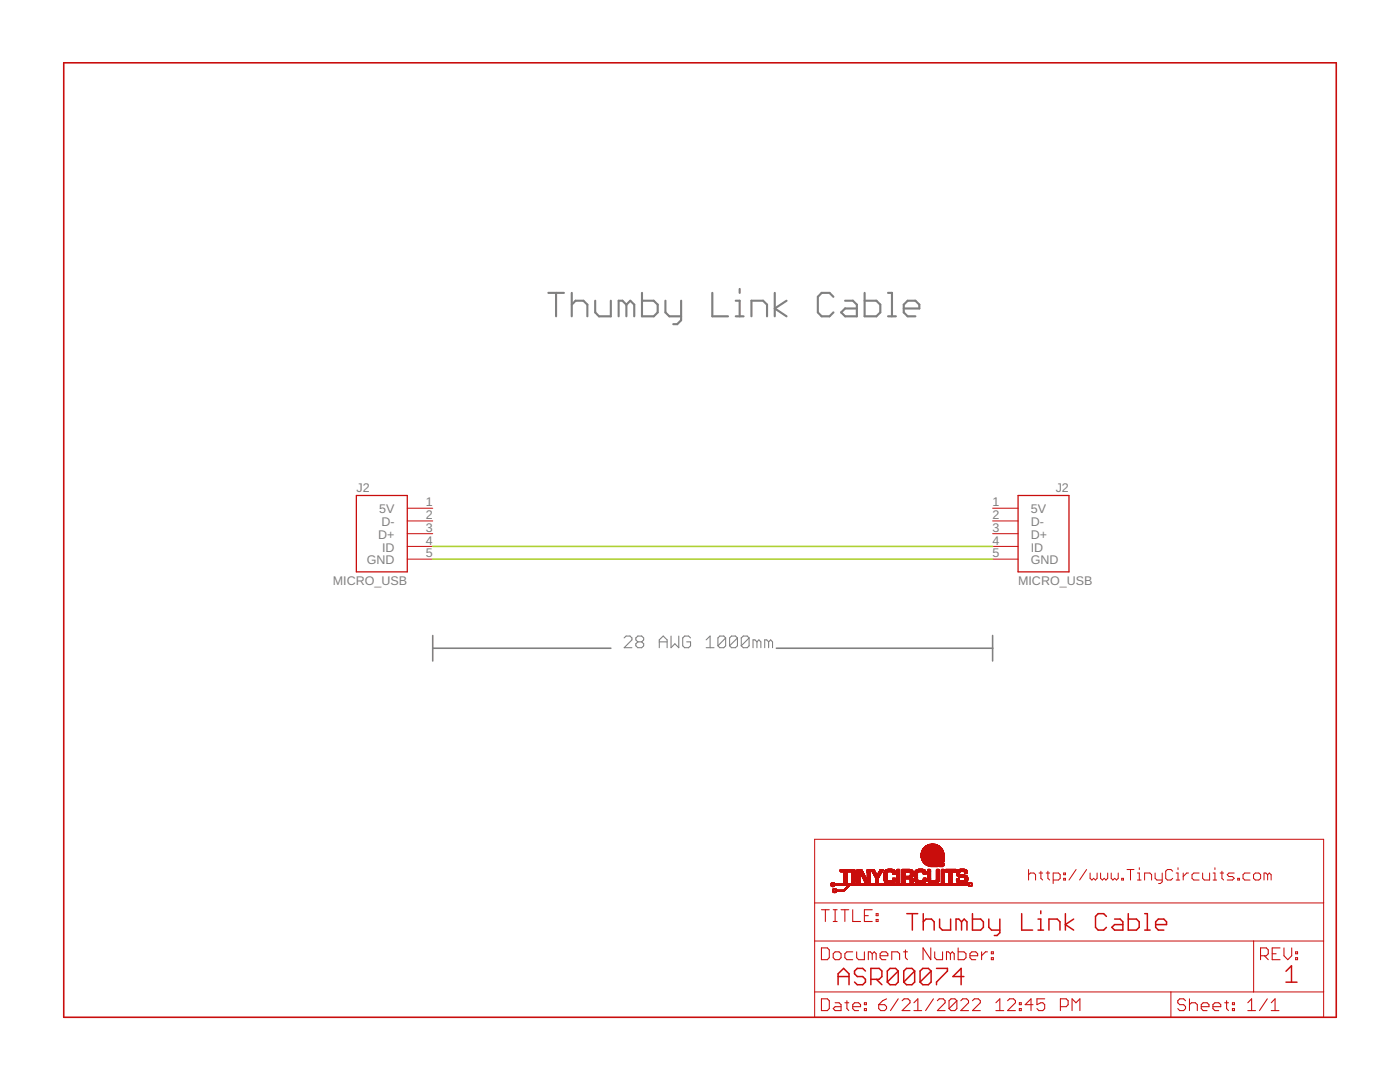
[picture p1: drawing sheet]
<svg xmlns="http://www.w3.org/2000/svg" width="279mm" height="216mm" viewBox="0 0 279 216" stroke-linecap="round" stroke-linejoin="round" font-family="sans-serif">
<defs><g id="words">
<g font-size="2.5" fill="#808080">
<text x="71.1" y="98.1">J2</text>
<text x="85" y="101">1</text>
<text x="198.1" y="101">1</text>
<text x="210.7" y="98.1">J2</text>
<text x="75.5" y="107.5">D+</text>
<text x="75.7" y="102.4">5V</text>
<text x="76.1" y="105">D-</text>
<text x="85" y="103.6">2</text>
<text x="85" y="106.1">3</text>
<text x="198.1" y="103.6">2</text>
<text x="198.1" y="106.1">3</text>
<text x="205.7" y="102.4">5V</text>
<text x="205.7" y="105">D-</text>
<text x="205.7" y="107.5">D+</text>
<text x="73.2" y="112.6">GND</text>
<text x="76.3" y="110">ID</text>
<text x="85" y="108.7">4</text>
<text x="85" y="111.2">5</text>
<text x="198.1" y="108.7">4</text>
<text x="198.1" y="111.2">5</text>
<text x="205.7" y="110">ID</text>
<text x="205.7" y="112.6">GND</text>
<text x="66.4" y="116.6">MICRO_USB</text>
<text x="203.2" y="116.6">MICRO_USB</text>
</g>
</g></defs>
<g fill="none" stroke="#808080" stroke-width=".42">
<path d="M109.4 58.4h3.1M111 58.4v4.7M114.1 58.4v4.7M128.1 58.4v4.7h2.4l.8-.8v-1.5l-.8-.8h-2.4M142.2 58.4v4.7h3.1M147.6 57.7v.7M154.6 58.4v4.7M166.3 59.2l-.8-.8h-1.5l-.8 .8v3.1l.8 .8h1.5l.8-.8M172.6 58.4v4.7h2.3l.8-.8v-1.5l-.8-.8h-2.3M177.2 58.4h.8v4.7M114.1 60.8l.8-.8h1.5l.8 .8v2.3M118.8 60v2.3l.7 .8h2.4v-3.1"/>
<path d="M125 60.8l-.8-.8h-.7v3.1M125 60.8v2.3M125 60.8l.8-.8 .8 .8v2.3M132.8 60v2.3l.8 .8h2.3M135.9 60v3.9l-.8 .8h-.7M146.8 60h.8v3.1M146.8 63.1h1.6M150 63.1v-3.1h2.3l.8 .8v2.3M157 60l-2.4 1.6 2.4 1.5M168.7 60h1.5l.8 .8v2.3h-2.3l-.8-.8 .8-.7h2.3M177.2 63.1h1.6M180.4 61.6h3.1v-.8l-.8-.8h-1.6l-.7 .8v1.5l.7 .8h1.6"/>
</g>
<path d="M86.4 126.8v5.1M86.4 129.3h35.5M154.9 129.3h43.2M198.1 126.8v5.1" fill="none" stroke="#808080" stroke-width=".32"/>
<g fill="none" stroke="#808080" stroke-width=".21">
<path d="M124.6 127.3l.3-.4h.8l.4 .4v.4l-1.5 1.5h1.5M127.3 128.1l-.4 .4v.4l.4 .3h.8l.4-.3v-.4l-.4-.4M127.3 128.1l-.4-.4v-.4l.4-.4h.8l.4 .4v.4l-.4 .4M127.3 128.1h.8M131.6 128.1h1.5M131.6 129.2v-1.5l.8-.8 .7 .8v1.5M133.9 126.9v2.3l.8-.7 .8 .7v-2.3M137.8 127.3l-.4-.4h-.7l-.5 .4v1.6l.5 .3h.7l.4-.3v-.8h-.8M140.9 129.2h1.6M140.9 127.7l.8-.8v2.3M144.8 127.3v1.6l-.4 .3h-.7l-.4-.3M144.8 127.3l-.4-.4h-.7l-.4 .4v1.6"/>
<path d="M144.8 127.3l-1.5 1.6M147.2 127.3v1.6l-.4 .3h-.8l-.4-.3M147.2 127.3l-.4-.4h-.8l-.4 .4v1.6M147.2 127.3l-1.6 1.6M149.5 127.3v1.6l-.4 .3h-.8l-.4-.3M149.5 127.3l-.4-.4h-.8l-.4 .4v1.6M149.5 127.3l-1.6 1.6M151.1 128.1l-.4-.4h-.4v1.5M151.1 128.1v1.1M151.1 128.1l.3-.4 .4 .4v1.1M153.4 128.1l-.4-.4h-.4v1.5M153.4 128.1v1.1"/>
<path d="M153.4 128.1l.4-.4 .4 .4v1.1"/>
</g>
<g fill="none" stroke="#c90d0c" stroke-width=".3">
<path d="M167.3 196.5v-2.2l1.1-1.1 1 1.1v2.2M167.3 194.9h2.1M172.7 193.8l-.5-.6h-1.1l-.6 .6v.5l.6 .6h1.1l.5 .5v.6l-.5 .5h-1.1l-.6-.5M173.8 195.4h1.7l.5-.5v-1.1l-.5-.6h-1.7v3.3M174.9 195.4l1.1 1.1M179.3 193.8l-.6-.6h-1.1l-.5 .6v2.2M179.3 193.8v2.2l-.6 .5h-1.1l-.5-.5M179.3 193.8l-2.2 2.2M181 182.3h2.2M182.1 182.3v3.3M182.5 193.8l-.5-.6h-1.1l-.5 .6v2.2M182.5 193.8v2.2l-.5 .5h-1.1l-.5-.5"/>
<path d="M182.5 193.8l-2.1 2.2M184.3 182.3v3.3M184.3 183.9l.5-.5h1.1l.5 .5v1.7M185.8 193.8l-.5-.6h-1.1l-.6 .6v2.2M185.8 193.8v2.2l-.5 .5h-1.1l-.6-.5M185.8 193.8l-2.2 2.2M186.9 193.2h2.2v.6l-2.2 2.2v.5M187.5 183.4v1.6l.6 .6h1.6v-2.2M191.9 183.9l-.6-.5h-.5v2.2M191.9 183.9v1.7M191.9 183.9l.5-.5 .6 .5v1.7M192.4 194.9h-2.2l1.6-1.7v3.3"/>
<path d="M194.1 182.3v3.3h1.6l.6-.6v-1.1l-.6-.5h-1.6M197.3 183.4v1.6l.6 .6h1.6M199.5 183.4v2.7l-.5 .6h-.6M203.9 182.3v3.3h2.2M207.2 183.4h.5v2.2M207.2 185.6h1.1M207.7 181.8v.5M209.3 185.6v-2.2h1.7l.5 .5v1.7M212.6 182.3v3.3M214.3 183.4l-1.7 1.1 1.7 1.1M220.8 182.9l-.5-.6h-1.1l-.6 .6v2.1l.6 .6h1.1l.5-.6M222.4 183.4h1.1l.6 .5v1.7h-1.7l-.5-.6 .5-.5h1.7"/>
<path d="M225.2 182.3v3.3h1.6l.6-.6v-1.1l-.6-.5h-1.6M228.5 182.3h.5v3.3M228.5 185.6h1M230.6 184.5h2.2v-.6l-.5-.5h-1.1l-.6 .5v1.1l.6 .6h1.1M256.6 193.8l1.1-1.1v3.3M256.6 196h2.2"/>
</g>
<path d="M12.7 12.5h254v190.5h-254z" fill="none" stroke="#c90d0c" stroke-width=".32"/>
<g fill="none" stroke="#c90d0c" stroke-width=".2">
<path d="M81.3 111.6h5.1M81.3 109h5.1M81.3 106.5h5.1M81.3 103.9h5.1M81.3 101.4h5.1M198.1 111.6h5.1M198.1 109h5.1M198.1 106.5h5.1M198.1 103.9h5.1M198.1 101.4h5.1M162.6 167.5h101.6v35.5h-101.6zM165.8 176.6h.2"/>
<path d="M165.8 176.5h.2M165.8 176.7h.3M165.8 176.3h.8M165.8 176.7h.8M165.9 176.3h.6M165.9 176.8h.6M165.9 176.2h.6M166 176.8h.5M166 176.4h-.2M166.1 176.1h.3M166.1 176.9h.2M166.1 176.4h-.3"/>
<path d="M166.2 177.9h.3M166.2 177.8h.2M166.2 177.8h.1M166.2 177.7h.1M166.2 177.9h.7M166.2 177.4h.7M166.3 178h.5M166.3 177.4h.5M166.3 176.4h.3M166.3 178.1h.5M166.3 177.3h.5M166.3 176.7h.3"/>
<path d="M166.4 177.6h-.2M166.4 176.4h27M166.4 178.1h.3M166.4 176.6h27M166.4 176.5h27M166.4 177.5l-.2 .1M166.4 177.3h.3M166.5 177.5h-.3M166.6 177.5h.3M166.7 176.6h-.3M166.7 177.5l.3 .1M166.8 177.7h1.8"/>
<path d="M166.8 177.6h1.8M166.9 177.5h-.7M167 177.9h-.3M167 177.8h-.3M167.1 177.8h1.3M167.7 173.8h2.2M167.7 173.7h2.2M167.7 173.6h2.2M167.7 173.5h2.1M167.7 173.9h2.1M167.8 174h2M168.5 174h.6"/>
<path d="M168.5 174.2h.6M168.5 175.6h.6M168.5 174.5h.6M168.5 175.3h.6M168.5 174.9h.6M168.5 177.8h-1.7M168.5 176.1h.6M168.5 176h.6M168.5 175.9h.6M168.5 175.8h.6M168.5 175.7h.6M168.5 175.5h.6"/>
<path d="M168.5 175.4h.6M168.5 175.2h.6M168.5 175.1h.6M168.5 175h.6M168.5 174.8h.6M168.5 174.7h.6M168.5 174.6h.6M168.5 174.4h.6M168.5 174.3h.6M168.5 174.1h.6M168.5 176.2h.5M168.6 177.7h-1.8"/>
<path d="M168.7 177.5l-.3 .1M168.8 177.5h-.3M168.9 177.4h-.3M169 177.3h-.4M169 177.2l-.3 .1M169.1 177.2h-.4M169.1 177.2h-.3M169.2 177.1h-.4M169.2 177.1h-.3M169.2 176.8h.3M169.2 177h-.3M169.2 176.6h.5"/>
<path d="M169.3 176.7h.3M169.3 177h-.3M169.3 176.9h-.3M169.4 176.8l-.3 .1M169.4 176.8h-.3M169.5 176.7h-.3M170.1 174.2h.5M170.1 175.6h.5M170.1 174.5h.5M170.1 175.3h.5M170.1 173.5h.5M170.1 174.9h.5"/>
<path d="M170.1 176.1h.5M170.1 176h.5M170.1 175.9h.5M170.1 175.8h.5M170.1 175.7h.5M170.1 175.5h.5M170.1 175.4h.5M170.1 175.2h.5M170.1 175.1h.5M170.1 175h.5M170.1 174.8h.5M170.1 174.7h.5"/>
<path d="M170.1 174.6h.5M170.1 174.4h.5M170.1 174.3h.5M170.1 174.1h.5M170.1 174h.5M170.1 173.9h.5M170.1 173.8h.5M170.1 173.7h.5M170.1 173.6h.5M170.1 176.2h.4M170.6 176.1h-.5M171 173.6l1 .1"/>
<path d="M171.1 174.2h.5M171.1 175.6h.5M171.1 174.5h.5M171.1 175.3h.5M171.1 173.5h.9M171.1 174.9h.5M171.1 176.1h.5M171.1 176h.5M171.1 175.9h.5M171.1 175.8h.5M171.1 175.7h.5M171.1 175.5h.5"/>
<path d="M171.1 175.4h.5M171.1 175.2h.5M171.1 175.1h.5M171.1 175h.5M171.1 174.8h.5M171.1 174.7h.5M171.1 174.6h.5M171.1 174.4h.5M171.1 174.3h.5M171.1 174.1h1.2M171.1 174h1.2M171.1 174h1.1"/>
<path d="M171.1 173.9h1.1M171.1 173.8h1M171.1 173.7h1M171.1 173.6h.9M171.1 176.2h.5M171.7 174.2h.6M171.7 174.3h.7M171.8 174.4h.6M171.8 174.5h.7M171.9 174.6h.6M171.9 174.7h.7M172 174.8h.6"/>
<path d="M172 174.9h.7M172.1 175h.6M172.1 175.1h.7M172.2 175.2h.6M172.2 175.1h.6M172.3 175.3h.6M172.3 175.4h.6M172.3 174.1h-1.2M172.3 175.4h.7M172.3 175.5h.7M172.4 175.5h.6M172.4 175.6h1.2"/>
<path d="M172.4 175.6h.6M172.4 175.7h1.2M172.5 175.8h1.1M172.5 175.7h1.1M172.5 175.9h1.1M172.6 175.9h1M172.6 176h1M172.6 176.1h1M172.7 176.1h.9M172.7 176.2h.9M173.1 174.2h.5M173.1 173.5h.5"/>
<path d="M173.1 175.6h.5M173.1 174.1h.5M173.1 174h.5M173.1 173.9h.5M173.1 173.8h.5M173.1 173.7h.5M173.1 173.6h.5M173.1 174.5h.5M173.1 175.3h.5M173.1 174.9h.5M173.1 175.5h.5M173.1 175.4h.5"/>
<path d="M173.1 175.2h.5M173.1 175.1h.5M173.1 175h.5M173.1 174.8h.5M173.1 174.7h.5M173.1 174.6h.5M173.1 174.4h.5M173.1 174.3h.5M173.8 173.5h.7M173.8 173.6h.7M173.9 173.6l.6 .1M173.9 173.7h.6"/>
<path d="M173.9 173.7h.7M173.9 173.8h.7M174 173.8h.6M174 173.9h.7M174 173.9h.6M174.1 174h.6M174.1 174.1h.6M174.1 174.1h.7M174.2 174.2h.6M174.2 174.3h.6M174.3 174.3h.6M174.3 174.4h.6"/>
<path d="M174.3 174.5h.6M174.4 174.5h1.3M174.4 174.6h1.3M174.5 174.6h1.1M174.5 174.7h1.1M174.5 174.8h1.1M174.6 174.9h.9M174.6 174.8h.9M174.6 175h.8M174.7 175h.7M174.7 175.1h.7M174.7 175.2h.6"/>
<path d="M174.8 175.6h.5M174.8 175.3h.5M174.8 176.1h.5M174.8 176h.5M174.8 175.9h.5M174.8 175.8h.5M174.8 175.7h.5M174.8 175.5h.5M174.8 175.4h.5M174.8 175.2h.5M174.8 176.2h.5M175.1 174.5h.6"/>
<path d="M175.3 174.3h.6M175.3 176.1h-.5M175.6 173.7h.6M175.6 173.6h.7M175.6 173.5h.7M175.7 174.4h-.5M175.8 174.4h-.6M175.8 174.3h-.6M175.9 174.2h-.6M175.9 174.1h-.6M176 174.1h-.6M176 174h-.6"/>
<path d="M176.1 173.9h-.7M176.1 173.9h-.6M176.1 173.8h-.6M176.2 173.7h-.6M176.3 173.6l-.7 .1M176.4 174.5h.6M176.4 175.3h.6M176.4 174.9h.6M176.4 175.5h.6M176.4 175.4h.6M176.4 175.2h.6M176.4 175.1h.6"/>
<path d="M176.4 175h.6M176.4 174.8h.6M176.4 174.7h.6M176.4 174.6h.6M176.4 174.4h.6M176.4 174.3h.6M176.4 175.6h.6M176.4 175.7h.7M176.4 174.2h.6M176.4 174.1h.6M176.4 175.7h.8M176.5 175.8h2.2"/>
<path d="M176.5 173.9h2.1M176.5 175.9h2.1M176.5 173.8h2.1M176.6 176h2M176.6 173.7h2M176.6 173.7h1.9M176.7 176.1h1.8M176.7 173.7h1.8M176.7 176.1h1.7M176.7 173.6h1.8M176.8 173.5h1.6M176.9 176.2h1.3"/>
<path d="M177 174.2h-.6M177 176.3h1.1M177.1 174.1h-.7M177.1 174h-.7M177.1 173.5h1M177.2 173.4h.8M177.3 174h-.8M177.9 174h.7M177.9 175.7h.8M178 175.7h.7M178 174h.6M178.1 174.1h.6"/>
<path d="M178.1 174.2h.6M178.1 175.6h.6M178.1 174.3h.6M178.1 175.3h.6M178.1 175.5h.6M178.1 175.4h.6M178.1 174.4h.6M178.2 175.2h.5M178.7 174.4h-.6M178.7 174.3h-.6M178.7 175.6h-.6M179 174.2h.5"/>
<path d="M179 175.6h.5M179 174.5h.5M179 175.3h.5M179 173.5h.5M179 174.9h.5M179 176.1h.5M179 176h.5M179 175.9h.5M179 175.8h.5M179 175.7h.5M179 175.5h.5M179 175.4h.5"/>
<path d="M179 175.2h.5M179 175.1h.5M179 175h.5M179 174.8h.5M179 174.7h.5M179 174.6h.5M179 174.4h.5M179 174.3h.5M179 174.1h.5M179 174h.5M179 173.9h.5M179 173.8h.5"/>
<path d="M179 173.7h.5M179 173.6h.5M179 176.2h.5M179.1 176.3h.4M179.1 173.5h.4M180 174.2h.6M180 175.6h.6M180 174.5h.6M180 175.3h2.2M180 176.1h.6M180 176h.6M180 175.9h.6"/>
<path d="M180 175.8h.6M180 175.7h.6M180 175.5h.6M180 175.2h2.1M180 175.1h2M180 175.1h1.9M180 174.9h2.2M180 174.8h.6M180 174.7h.6M180 174.6h.6M180 174.4h.6M180 174.3h.6"/>
<path d="M180 174.1h.6M180 174h.6M180 174h2.2M180 173.9h2.2M180 173.8h2.2M180 173.7h2.1M180 173.6l2.1 .1M180 173.6h2M180 173.5h1.9M180 176.2h.5M180.1 176.3h.4M180.1 173.5h1.5"/>
<path d="M180.6 175.4h-.6M181.4 174.8h.8M181.5 174.8h.7M181.6 175.4h.6M181.6 174h.6M181.6 175.5h.6M181.6 174.7h.6M181.6 174.1h.6M181.6 175.6h.6M181.7 175.6h.5M181.7 174.1h.5M181.7 176.1h.5"/>
<path d="M181.7 176h.5M181.7 175.9h.5M181.7 175.8h.5M181.7 175.7h.5M181.7 174.6h.5M181.7 174.2h.6M181.7 174.5h.5M181.7 176.2h.5M181.7 174.5h.6M181.7 174.4h.6M181.7 174.4h.5M181.7 174.3h.5"/>
<path d="M181.7 176.3h.5M182.1 175h-2.1M182.2 174.9h-2.2M182.2 175.4h-2.2M182.3 174.3h-.6M182.5 174.5h.6M182.5 175.3h.6M182.5 174.9h.6M182.5 175.4h.6M182.5 175.2h.6M182.5 175.1h.6M182.5 175h.6"/>
<path d="M182.5 174.8h.6M182.5 174.7h.6M182.5 174.6h.6M182.5 174.4h.6M182.5 174.3h.6M182.5 174.2h.6M182.5 175.5h.6M182.5 175.6h.7M182.5 175.6h.6M182.5 174.1h.7M182.6 175.7h.7M182.6 175.7h.8"/>
<path d="M182.6 174h.6M182.6 175.8h2.2M182.6 175.9h2.2M182.6 173.9h2.1M182.6 173.8h2.1M182.6 175.9h2.1M182.7 176h2M182.7 173.7h2M182.8 176.1h1.9M182.8 173.7h1.8M182.8 176.1h1.8M182.9 176.1h1.7"/>
<path d="M182.9 173.6h1.7M182.9 173.5h1.6M183 176.2h1.3M183.1 175.2h-.6M183.1 174.7h-.6M183.1 174.5h-.6M183.1 174.4h-.6M183.1 176.3h1.1M183.2 174.1h-.7M183.2 173.5h1.1M183.3 173.4h.8M183.4 174h-.8"/>
<path d="M183.8 171h.5M183.8 170.9h.6M183.8 170.9h2.1M183.8 170.8h2M183.8 170.7h2M183.8 170.6h2M183.8 170.5h2M183.8 170.5h2.1M183.8 171.1h.5M183.9 170.2h3.5M183.9 171.2h.4M183.9 171.3h.5"/>
<path d="M183.9 171.3h.4M183.9 170.1h3.4M183.9 171.5h1.4M183.9 171.4h1.3M183.9 171.4h.6M183.9 170l3.3 .1M183.9 170h3.3M183.9 171.5h1.5M183.9 169.9h3.2M184 169.8h3M184 174h.8M184 171.6h1.5"/>
<path d="M184 171.7h1.8M184 171.6h1.6M184 169.7l2.9 .1M184 171.7h1.9M184 169.7h2.9M184 169.7h2.8M184.1 171.8h1.9M184.1 169.6h2.7M184.1 171.8l2 .1M184.1 169.5h2.6M184.1 175.7h.7M184.1 171.9h2.1"/>
<path d="M184.1 169.5h2.3M184.2 174h.6M184.2 171.9h2M184.2 169.4l2 .1M184.2 169.4h1.9M184.2 174.1h.6M184.2 172h2.1M184.2 174.2h.6M184.2 175.6h.6M184.2 174.3h.6M184.3 175.6h.5M184.3 175.5h.5"/>
<path d="M184.3 174.4h.5M184.3 174.3h.5M184.3 172h2M184.3 169.4h1.8M184.3 175.3h.5M184.3 175.4h.5M184.3 172.1h2.1M184.3 169.3h1.8M184.3 175.2h.5M184.3 171.1h-.5M184.3 169.2h1.8M184.4 172.2l2.1 .1"/>
<path d="M184.4 172.2h2.1M184.4 169.2h1.6M184.4 170.9h-.6M184.4 169.1h1.6M184.5 172.3h2.1M184.5 171.1h.3M184.5 169.1h1.5M184.5 171h.2M184.5 171.2h.2M184.6 172.4h2.1M184.6 171.2v.1M184.6 169h1.5"/>
<path d="M184.7 172.5h2.1M184.7 172.5l2.1 .1M184.7 171.2h-.2M184.8 173.9h-2.2M184.8 171.4h.2M184.8 172.6h2.1M184.8 175.7h-.8M184.8 170.9h1.2M184.9 168.8h2.4M184.9 171h1.4M184.9 172.6h2M184.9 171.1h1.5"/>
<path d="M184.9 171h1.5M185 171.1l1.5 .1M185 172.7h2M185 168.7h2.2M185 171.2h1.5M185.1 168.7h2M185.1 172.7h1.9M185.1 174.2h.6M185.1 175.6h.6M185.1 174.5h.6M185.1 175.3h.6M185.1 173.5h.6"/>
<path d="M185.1 174.9h.6M185.1 175.5h.6M185.1 175.4h.6M185.1 175.2h.6M185.1 175.1h.6M185.1 175h.6M185.1 174.8h.6M185.1 174.7h.6M185.1 174.6h.6M185.1 174.4h.6M185.1 174.3h.6M185.1 174.1h.6"/>
<path d="M185.1 174h.6M185.1 173.9h.6M185.1 173.8h.6M185.1 173.7h.6M185.1 173.6h.6M185.2 175.8h2.2M185.2 175.7h.8M185.2 175.7h.6M185.2 171.2h1.3M185.2 168.6h1.9M185.2 173.5h.4M185.2 172.8h1.9"/>
<path d="M185.2 175.9h2.2M185.3 175.9h2.1M185.3 171.3h1.3M185.3 176h2M185.3 172.8h1.8M185.3 168.6h1.6M185.4 176.1h1.8M185.4 171.3h1.2M185.4 168.5h1.4M185.5 176.1h1.6M185.5 171.4h1.2M185.5 172.9h1.6"/>
<path d="M185.5 171.4h1.3M185.6 176.2h1.3M185.7 172.9h1.4M185.7 175.5h-.6M185.7 176.3h1.2M185.7 171.5h1.1M185.8 171.5h1M185.8 168.4h.7M185.9 170.4h-2.1M186 171.6h.9M186 170.7h.3M186 170.6h.3"/>
<path d="M186 170.5h.2M186 170.4h-2.2M186 168.4h.2M186.1 171.6h.8M186.1 170.8h.1M186.1 169l-1.6 .1M186.1 170.3h-2.3M186.1 169h-1.5M186.1 171.7h.9M186.1 168.9h-1.4M186.2 170.3h1.2M186.2 168.8h-1.5"/>
<path d="M186.2 170.4h1.2M186.2 169.1h.4M186.2 169.2h.4M186.3 171.7h.7M186.3 171.8h.8M186.3 170.4h1.1M186.3 169.3h.2M186.3 168.8h-1.5M186.3 169h.2M186.4 171.8h.8M186.4 170.5h1M186.4 169.3h.1"/>
<path d="M186.4 169h.1M186.4 171.9h.8M186.4 170.8h1M186.4 170.6h1M186.4 170.7h1M186.4 169.5h.2M186.5 171.9h.8M186.5 170.9h.9M186.5 172h.8M186.5 171h.9M186.5 168.8h.9M186.6 172h.8"/>
<path d="M186.6 172.1h.8M186.6 171h.8M186.6 172.1h.9M186.6 171.1h.8M186.6 169.2h-.4M186.6 168.8h.9M186.7 171.1h.7M186.7 168.9h.8M186.7 172.2h.8M186.7 175.7h.8M186.7 172.2h.9M186.8 171.2h.6"/>
<path d="M186.8 168.9h.8M186.8 169.3l1.2 .1M186.8 169.3h1.1M186.8 169.2h1.1M186.8 169l.9 .1M186.8 169h.8M186.8 172.3h.8M186.8 169.2h1M186.8 169.1h1M186.8 169.1h.9M186.8 171.3h.6M186.8 169.4h1.2"/>
<path d="M186.9 175.6h.6M186.9 172.3h.7M186.9 174.2h.6M186.9 174.5h.6M186.9 175.3h.6M186.9 173.5h.6M186.9 174.9h.6M186.9 175.5h.6M186.9 175.4h.6M186.9 175.2h.6M186.9 175.1h.6M186.9 175h.6"/>
<path d="M186.9 174.8h.6M186.9 174.7h.6M186.9 174.6h.6M186.9 174.4h.6M186.9 174.3h.6M186.9 174.1h.6M186.9 174h.6M186.9 173.9h.6M186.9 173.8h.6M186.9 173.7h.6M186.9 173.6h.6M186.9 172.4h.8"/>
<path d="M186.9 169.4h1.1M186.9 171.3h.6M186.9 169.5h1.1M186.9 171.4h.6M187 173.5h.4M187 172.4h.7M187 172.5h.8M187 171.4h.6M187 169.5h1.1M187 169.6h1.1M187 172.5l.9 .1M187 171.5h.6"/>
<path d="M187.1 172.6h.8M187.1 171.5h.6M187.1 169.6l1.1 .1M187.1 169.7h1.1M187.1 172.6h.9M187.2 171.6h.5M187.2 169.7l1 .1M187.2 172.7h.8M187.2 171.6h.6M187.2 169.8h1M187.2 172.7h.9M187.2 171.7h.6"/>
<path d="M187.3 169.8h.9M187.3 172.8h.8M187.3 171.7h.6M187.3 169.9h1M187.3 172.8h.9M187.3 171.8h.6M187.4 171.8l.6 .1M187.4 169.9h.9M187.4 172.9h.8M187.4 170.8h-1M187.4 170.3h-3.6M187.4 170h.9"/>
<path d="M187.5 175.7h-.9M187.5 172.9h.7M187.5 171.9h.5M187.5 175.6h-.7M187.5 171.9h.6M187.5 170h.8M187.5 172h.6M187.5 170.1h.8M187.6 172h.6M187.6 171.2h.8M187.6 171.1h.8M187.6 171h.8"/>
<path d="M187.6 170.9h.8M187.6 170.8h.8M187.6 170.7h.8M187.6 170.2h.7M187.6 170.1h.7M187.6 170.6h.8M187.6 170.5h.8M187.6 170.4h.8M187.6 170.3h.8M187.6 170.2h.8M187.6 172.1h.6M187.6 172.1h.7"/>
<path d="M187.6 171.3h.8M187.7 171.3h.7M187.7 172.2h.6M187.7 171.4h.7M187.7 172.2l.7 .1M187.8 171.4h.6M187.8 172.3h.6M187.8 171.5h.6M187.9 174.2h.5M187.9 175.6h.5M187.9 174.5h.5M187.9 175.3h.5"/>
<path d="M187.9 173.5h.5M187.9 174.9h.5M187.9 176.1h.5M187.9 176h.5M187.9 175.9h.5M187.9 175.8h.5M187.9 175.7h.5M187.9 175.5h.5M187.9 175.4h.5M187.9 175.2h.5M187.9 175.1h.5M187.9 175h.5"/>
<path d="M187.9 174.8h.5M187.9 174.7h.5M187.9 174.6h.5M187.9 174.4h.5M187.9 174.3h.5M187.9 174.1h.5M187.9 174h.5M187.9 173.9h.5M187.9 173.8h.5M187.9 173.7h.5M187.9 173.6h.5M187.9 172.3h.5"/>
<path d="M187.9 171.5h.5M187.9 176.2h.5M187.9 172.4h.5M187.9 176.3h.5M187.9 171.6h.5M188 173.5h.4M188 172.4h.4M188 171.6h.4M188 172.5h.4M188 171.7h.4M188.1 172.5h.3M188.1 171.7h.3"/>
<path d="M188.1 172.6h.3M188.1 171.8h.3M188.2 172.6h.2M188.2 171.8h.2M188.2 172.7h.2M188.2 171.9h.2M188.3 172.7h.1M188.3 171.9h.1M188.3 172h.1M188.3 172.8h.1M188.6 173.5h2.2M188.6 173.9h2.2"/>
<path d="M188.6 173.8h2.2M188.6 173.7h2.2M188.6 173.6h2.2M188.7 174h2.1M188.8 173.5h2M189.4 174h.6M189.4 174.2h.6M189.4 175.6h.6M189.4 174.5h.6M189.4 175.3h.6M189.4 174.9h.6M189.4 176.1h.6"/>
<path d="M189.4 176h.6M189.4 175.9h.6M189.4 175.8h.6M189.4 175.7h.6M189.4 175.5h.6M189.4 175.4h.6M189.4 175.2h.6M189.4 175.1h.6M189.4 175h.6M189.4 174.8h.6M189.4 174.7h.6M189.4 174.6h.6"/>
<path d="M189.4 174.4h.6M189.4 174.3h.6M189.4 174.1h.6M189.5 176.2h.5M189.5 176.3h.4M190 176.1h-.6M190.9 175.6h.6M190.9 175.7h.6M190.9 175.5h.6M190.9 175.4h.6M190.9 174.2h.6M190.9 174.5h1"/>
<path d="M190.9 175.9h2.2M190.9 175.8h.8M190.9 175.7h.7M190.9 175.3h.5M190.9 174.5h.6M190.9 174.4h.6M190.9 174.3h.6M190.9 174.1h.6M190.9 174h.6M190.9 174.6h1.3M190.9 173.9h2.2M191 175.9h2.1"/>
<path d="M191 174.6h1.5M191 176h2M191 174.7h1.8M191 173.8h2M191 174.8h2M191 174.7h1.9M191 173.7h2M191.1 173.7h1.9M191.1 176.1h1.9M191.1 174.8h1.9M191.1 176.1h1.8M191.1 174.9h1.9"/>
<path d="M191.2 174.9h1.9M191.2 176.1h1.7M191.2 173.6h1.7M191.2 173.5h1.6M191.3 175h1.8M191.3 176.2h1.4M191.4 175h1.7M191.4 176.3h1.2M191.5 173.5h1.1M191.6 173.4h.8M191.7 174h-.8M192.3 175.1h.8"/>
<path d="M192.4 175.8h.7M192.4 175.1h.7M192.4 175.7h.7M192.4 174h.7M192.5 175.7h.6M192.5 175.2h.6M192.5 174h.6M192.5 174.2h.6M192.5 174.1h.6M192.5 174.3h.6M192.6 175.3h.5M192.6 175.6h.5"/>
<path d="M192.6 174.3h.4M192.6 175.5h.5M192.6 175.4h.5M193.1 173.9h-2.2M193.1 175.8h-2.2M193.1 175.6h-.6M193.2 176.6h.3M193.3 176.7h.2M193.3 176.7h.7M193.3 176.3h.7M193.3 176.2h.7M193.4 176.8h.6"/>
<path d="M193.4 176.2h.5M193.4 176.8h.5M193.5 176.4h-.3M193.5 176.1h.3M193.6 176.3h-.3M193.6 176.1h.1M193.8 176.3h.2M193.8 176.7h.2M193.8 176.6h.2M193.8 176.4h.2M193.9 176.6h.1M193.9 176.5h.1"/>
<path d="M193.9 176.4h.1M205.3 173.5v2.1M205.3 174.5l.3-.3h.7l.4 .3v1.1M207.4 174.2h.7M207.7 173.8v1.5l.4 .3M208.8 174.2h.7M209.1 173.8v1.5l.4 .3M210.2 175.6h1l.4-.3v-.8l-.4-.3h-1v2.1M212.3 174.2h.3v.3h-.3zM212.3 175.3h.3v.3h-.3zM214.8 173.5l-1.5 2.1M216.9 173.5l-1.4 2.1"/>
<path d="M217.6 174.2v1.1l.3 .3 .3-.3 .4 .3 .3-.3v-1.1M219.6 174.2v1.1l.4 .3 .4-.3 .3 .3 .4-.3v-1.1M221.8 174.2v1.1l.3 .3 .4-.3 .3 .3 .4-.3v-1.1M223.9 175.3h.3v.3h-.3zM224.9 173.5h1.4M225.6 173.5v2.1M227 174.2h.4v1.4M227 175.6h.7M227.4 173.1v.4M228.4 175.6v-1.4h1.1l.3 .3v1.1M230.5 174.2v1.1l.4 .3h1M231.9 174.2v1.8l-.3 .3h-.4"/>
<path d="M234 173.8l-.3-.3h-.7l-.4 .3v1.5l.4 .3h.7l.3-.3M234.7 174.2h.4v1.4M234.7 175.6h.7M235.1 173.1v.4M236.1 174.2v1.4M237.2 174.2h-.4l-.7 .7M239.3 174.2h-1l-.4 .3v.8l.4 .3h1M240 174.2v1.1l.3 .3h1.1v-1.4M242.1 174.2h.4v1.4M242.1 175.6h.7M242.5 173.1v.4M243.5 174.2h.7"/>
<path d="M243.9 173.8v1.5l.3 .3M246.3 174.2h-1l-.4 .3 .4 .4h.7l.3 .4-.3 .3h-1.1M247 175.3h.4v.3h-.4zM249.5 174.2h-1.1l-.3 .3v.8l.3 .3h1.1M250.2 174.5l.3-.3h.7l.4 .3v.8l-.4 .3h-.7l-.3-.3zM253 174.5l-.4-.3h-.3v1.4M253 174.5v1.1M253 174.5l.3-.3 .4 .3v1.1M162.6 187.8h101.6M162.6 197.9h101.6M162.6 180.2h101.6M233.7 197.9v5.1"/>
<path d="M250.2 187.8v10.1"/>
</g>
<path d="M71.1 98.9h10.2v15.2h-10.2zM203.2 98.9h10.1v15.2h-10.1z" fill="none" stroke="#c90d0c" stroke-width=".25"/>
<g fill="none" stroke="#c90d0c" stroke-width=".21">
<path d="M163.9 189.1h1.2l.4 .4v1.6l-.4 .4h-1.2zM163.9 199.3h1.2l.4 .4v1.6l-.4 .4h-1.2zM163.9 181.5h1.6M164.7 181.5v2.4M166.3 190.3l.4-.4h.7l.5 .4v.8l-.5 .4h-.7l-.4-.4zM166.3 181.5h.8M166.3 183.9h.8M166.7 181.5v2.4M167.9 181.5h1.5M168.6 181.5v2.4M169 199.7v1.6l.4 .4M170.2 181.5v2.4h1.5"/>
<path d="M170.2 189.9h-1.2l-.4 .4v.8l.4 .4h1.2M171 189.9v1.2l.3 .4h1.2v-1.6M172.5 182.7h.8M174.1 181.5h-1.6v2.4h1.6M174.1 190.3l-.4-.4h-.4v1.6M174.1 190.3l.4-.4 .4 .4v1.2M174.1 190.3v1.2M174.9 183.5h.3v.4h-.3zM174.9 182.3h.3v.4h-.3zM175.6 190.7h1.6v-.4l-.4-.4h-.8l-.4 .4v.8l.4 .4h.8M176.9 199.3l-.8 .4-.7 .8M178 191.5v-1.6h1.1l.4 .4v1.2"/>
<path d="M179.3 199.3l-1.6 2.4M180 199.7l.4-.4h.8l.4 .4v.4l-1.6 1.6h1.6M180.3 189.9h.8M180.7 189.5v1.6l.4 .4M185.8 189.1v2.4l-1.6-2.4v2.4M186.3 199.3l-1.6 2.4M186.5 189.9v1.2l.4 .4h1.2v-1.6M187.1 199.7l.4-.4h.7l.4 .4v.4l-1.5 1.6h1.5M189.7 190.3l-.4-.4h-.4v1.6M189.7 190.3v1.2M189.7 190.3l.4-.4 .3 .4v1.2M191 199.7v1.6l-.4 .4h-.8l-.4-.4"/>
<path d="M191 199.7l-.4-.4h-.8l-.4 .4v1.6M191 199.7l-1.6 1.6M191.2 189.1v2.4h1.2l.4-.4v-.8l-.4-.4h-1.2M191.7 199.7l.4-.4h.8l.4 .4v.4l-1.6 1.6h1.6M193.6 190.7h1.5v-.4l-.4-.4h-.7l-.4 .4v.8l.4 .4h.7M194.1 199.7l.4-.4h.7l.4 .4v.4l-1.5 1.6h1.5M195.9 189.9v1.6M197.1 189.9h-.4l-.8 .8M197.8 191.1h.4v.4h-.4zM197.8 189.9h.4v.4h-.4zM201.1 199.7l.4-.4h.8l.3 .4v.4l-1.5 1.6h1.5M208.5 199.3h-1.6v1.2l.8-.4h.4l.4 .4v.8l-.4 .4h-.8l-.4-.4"/>
<path d="M236.6 199.7l-.4-.4h-.8l-.3 .4v.4l.3 .4h.8l.4 .4v.4l-.4 .4h-.8l-.3-.4M237.4 199.3v2.4M244.8 199.7v1.6l.4 .4M251.6 190.7h1.1l.4-.4v-.8l-.4-.4h-1.1v2.4M252.3 190.7l.8 .8M252.9 199.3l-1.5 2.4M253.9 190.3h.8M255.5 189.1h-1.6v2.4h1.6M256.2 189.1v1.6l.8 .8 .8-.8v-1.6M258.6 191.1h.4v.4h-.4zM258.6 189.9h.4v.4h-.4zM166.7 200.1h.7l.5 .4v1.2h-1.2l-.4-.4 .4-.4h1.2"/>
<path d="M168.6 200.1h.8M170.2 200.9h1.5v-.4l-.4-.4h-.7l-.4 .4v.8l.4 .4h.7M172.5 201.3h.4v.4h-.4zM172.5 200.1h.4v.4h-.4zM175.4 200.5h1.2l.3 .4v.4l-.3 .4h-.8l-.4-.4zM182.4 201.7h1.5M182.4 200.1l.8-.8v2.4M198.8 201.7h1.5M198.8 200.1l.7-.8v2.4M203.4 201.3h.4v.4h-.4zM203.4 200.1h.4v.4h-.4zM206.2 200.5h-1.6l1.2-1.2v2.4"/>
<path d="M211.6 200.9h1.2l.4-.4v-.8l-.4-.4h-1.2v2.4M214 201.7v-2.4l.7 .8 .8-.8v2.4M237.4 200.5l.4-.4h.7l.5 .4v1.2M239.7 200.9h1.6v-.4l-.4-.4h-.8l-.4 .4v.8l.4 .4h.8M242.1 200.9h1.5v-.4l-.4-.4h-.7l-.4 .4v.8l.4 .4h.7M244.4 200.1h.8M246 201.3h.4v.4h-.4zM246 200.1h.4v.4h-.4zM249 201.7h1.6M249 200.1l.8-.8v2.4M253.7 201.7h1.5M253.7 200.1l.8-.8v2.4"/>
</g>
<path d="M86.4 111.6h111.7M86.4 109h111.7" fill="none" stroke="#afd134" stroke-width=".32"/>
<use href="#words"/>
</svg>
